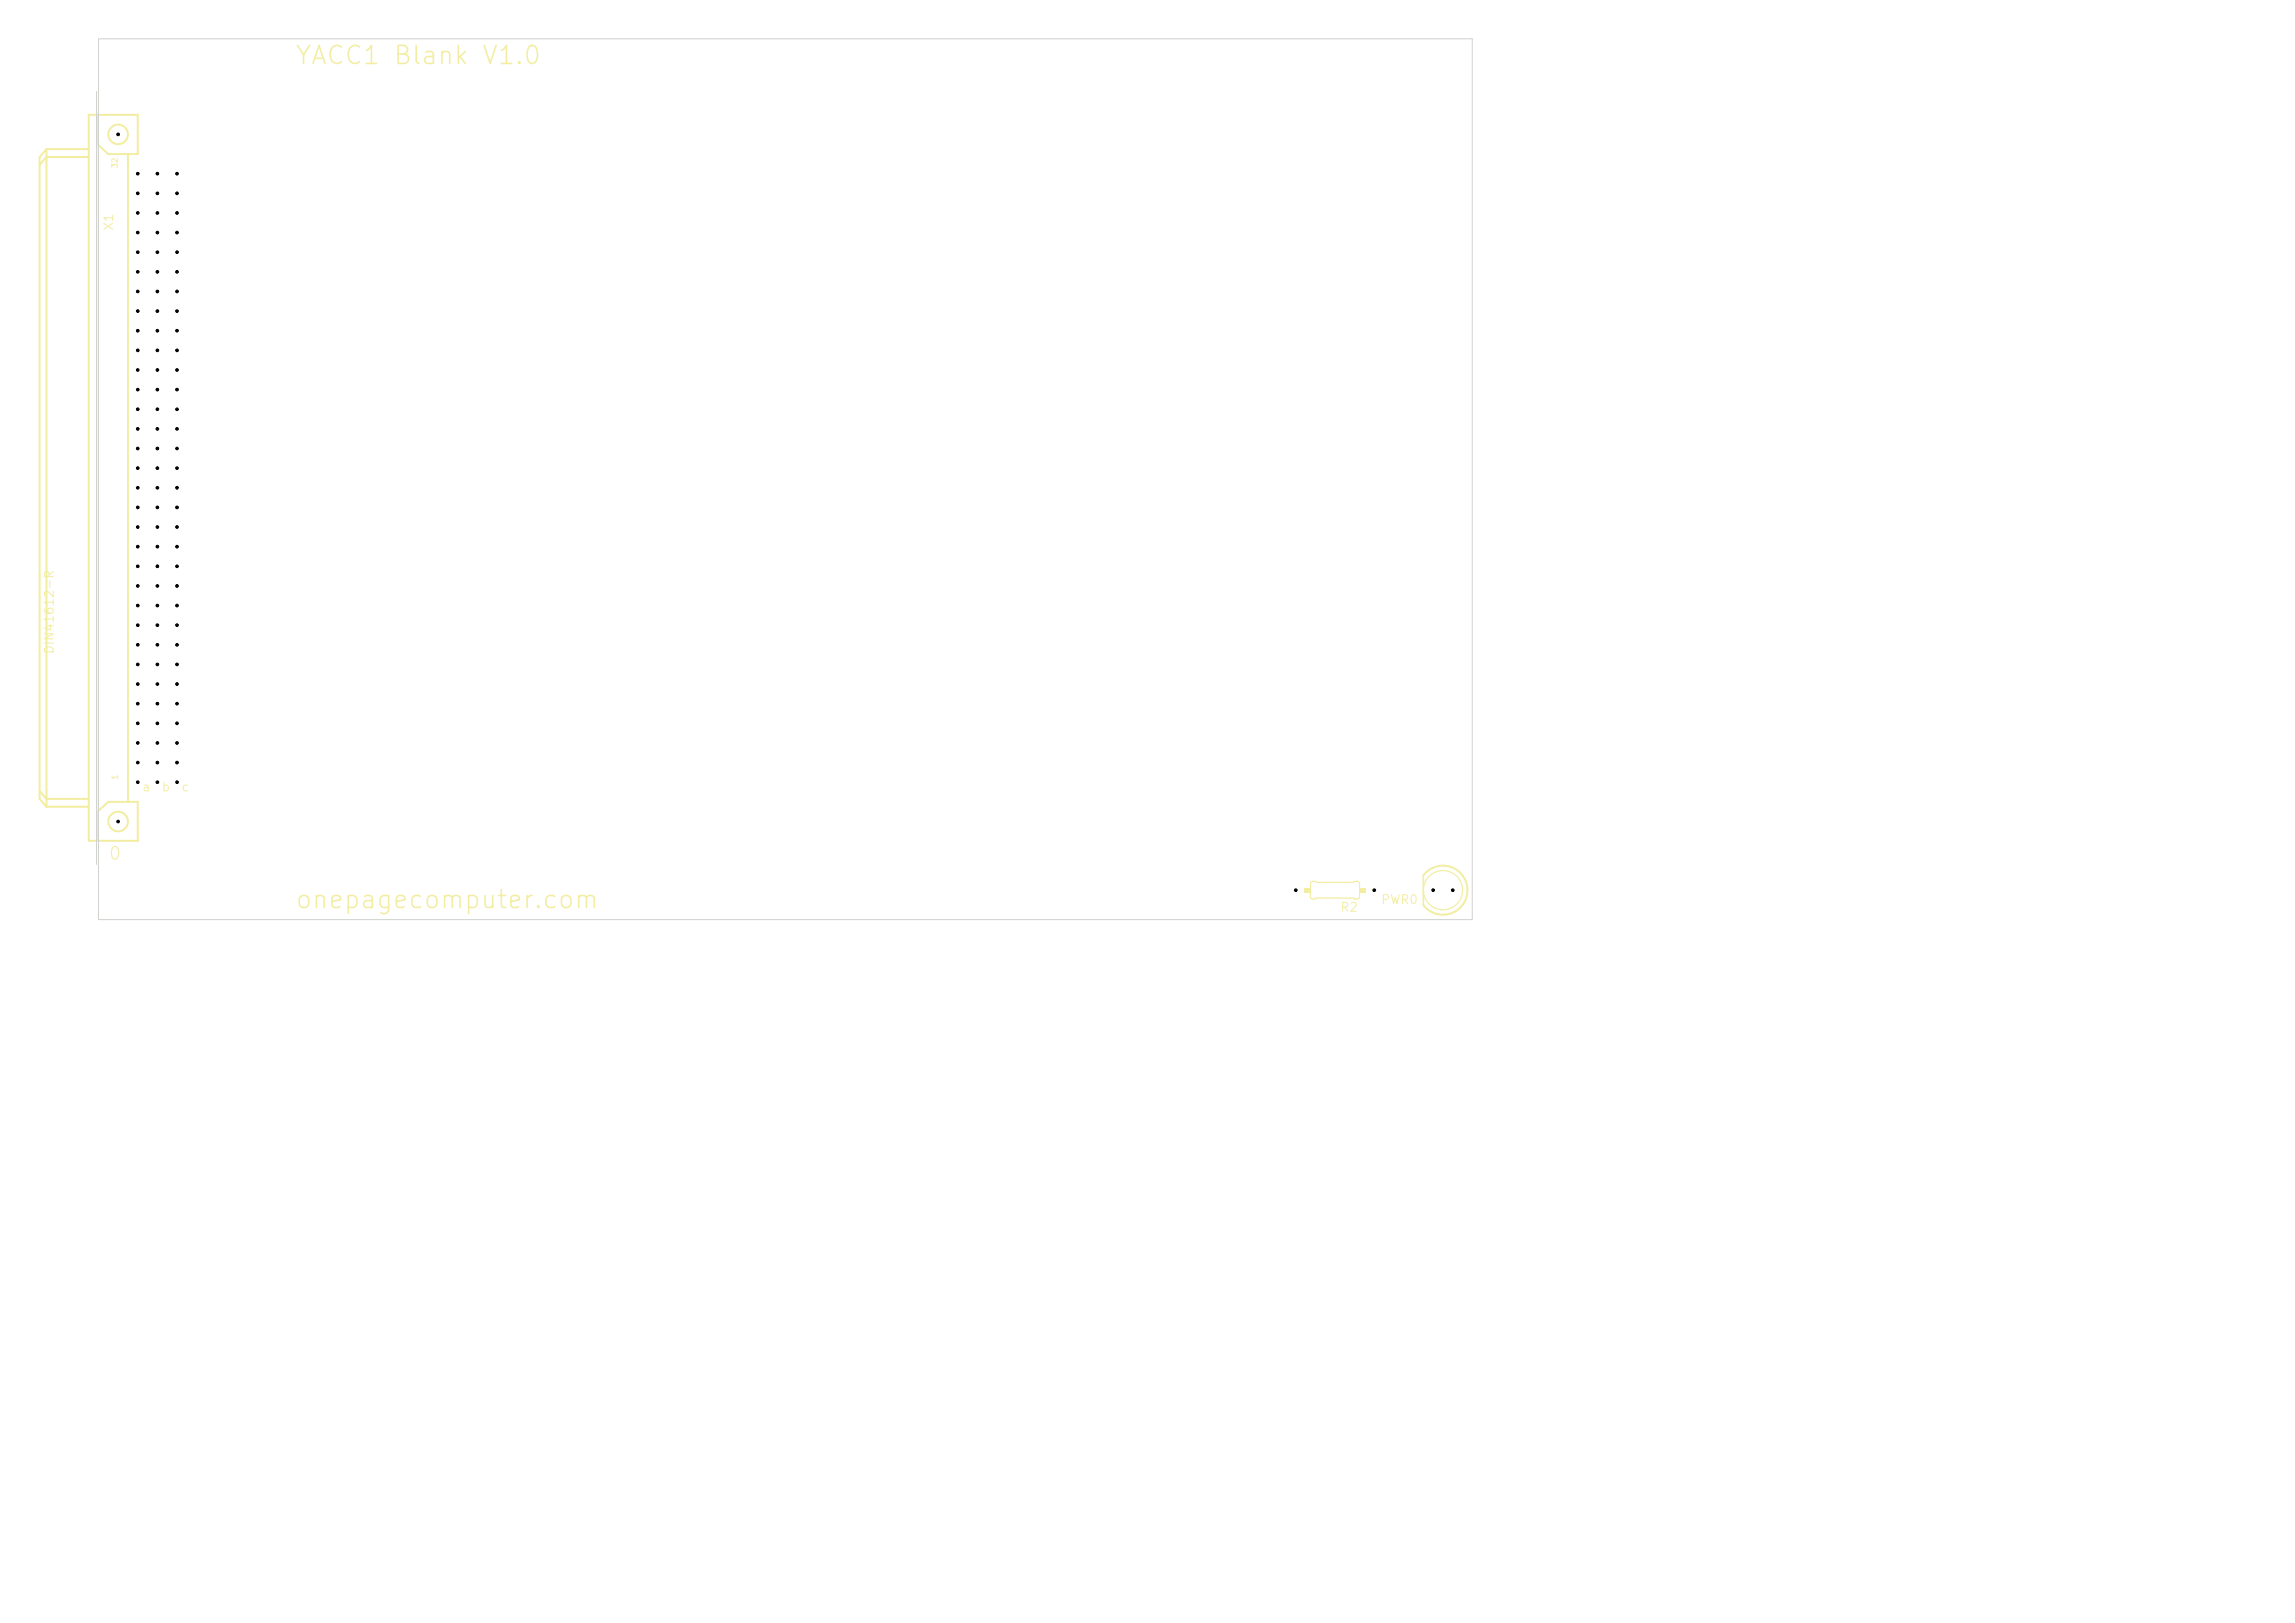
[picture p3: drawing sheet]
<svg xmlns="http://www.w3.org/2000/svg" width="297mm" height="210mm" viewBox="0 0 297 210" stroke-linecap="round" stroke-linejoin="round" font-family="sans-serif">
<defs><g id="words">
<g font-size="2.3" fill="#f2eda1">
<text x="38" y="8.9">YACC1 Blank V1.0</text>
<text x="38" y="118.1">onepagecomputer.com</text>
</g>
<text font-size="1.6" fill="#f2eda1" x="13.9" y="111.7">0</text>
<g font-size="1.2" fill="#f2eda1">
<text x="14.9" y="29.9" transform="rotate(-90 14.9 29.9)">X1</text>
<text x="173.4" y="118.3">R2</text>
<text x="178.6" y="117.3">PWR0</text>
</g>
<g font-size="1.1" fill="#f2eda1">
<text x="7.2" y="84.7" transform="rotate(-90 7.2 84.7)">DIN41612-R</text>
<text x="18.3" y="102.7">a</text>
<text x="20.8" y="102.7">b</text>
<text x="23.4" y="102.7">c</text>
</g>
<g font-size=".7" fill="#f2eda1">
<text x="15.4" y="21.9" transform="rotate(-90 15.4 21.9)">32</text>
<text x="15.4" y="101" transform="rotate(-90 15.4 101)">1</text>
</g>
</g></defs>
<path d="M169.7 114.1l.5-.1 .2 .2h4.8l.1-.2 .5 .1 .1 .2v1.9l-.2 .1h-.4l-.1-.1h-4.8l-.2 .1h-.4l-.2-.2v-1.8z" fill="none" stroke="#f2eda1" stroke-width=".15"/>
<g fill="#f2eda1">
<path d="M168.7 114.9h.9v.6h-.9z"/>
<path d="M175.9 114.9h.9v.6h-.9z"/>
</g>
<g fill="none" stroke="#f2eda1" stroke-width=".25">
<path d="M6 19.3l-.9 1v83.1l.9 1M6 19.3v85.1M6 19.3h5.5M12.6 14.9v3.8l1.4 1.2h3.8v-5h-6.3v93.8M16.6 19.9v83.9M11.3 20.3h-5.3l-.9 1M5.1 102.4l.9 1h5.3M6 104.4h5.5M11.5 108.8h6.3M12.6 108.7v-3.7l1.4-1.2h3.8v5M184.2 113.3a3.2 3.2 0 0 1 4.7-.5 3.2 3.2 0 0 1 0 4.7 3.2 3.2 0 0 1-4.7-.4"/>
<circle cx="15.3" cy="17.4" r="1.27"/>
<circle cx="15.3" cy="106.3" r="1.27"/>
</g>
<path d="M12.5 14.9v93.8" fill="none" stroke="#f2eda1" stroke-width=".13"/>
<path d="M184.2 113.3v3.8" fill="none" stroke="#f2eda1" stroke-width=".2"/>
<circle cx="186.7" cy="115.2" r="2.54" fill="none" stroke="#f2eda1" stroke-width=".15"/>
<path d="M12.5 11.8v100.1M12.7 5h177.8v114h-177.8z" fill="none" stroke="#d0d2cd" stroke-width=".13"/>
<g fill="#000" stroke="#000" stroke-width=".13">
<circle cx="15.3" cy="17.4" r=".17"/>
<circle cx="17.8" cy="37.7" r=".17"/>
<circle cx="17.8" cy="32.6" r=".17"/>
<circle cx="17.8" cy="22.5" r=".17"/>
<circle cx="17.8" cy="25" r=".17"/>
<circle cx="17.8" cy="27.6" r=".17"/>
<circle cx="17.8" cy="35.2" r=".17"/>
<circle cx="17.8" cy="30.1" r=".17"/>
<circle cx="20.4" cy="35.2" r=".17"/>
<circle cx="20.4" cy="32.6" r=".17"/>
<circle cx="20.4" cy="37.7" r=".17"/>
<circle cx="20.4" cy="30.1" r=".17"/>
<circle cx="20.4" cy="22.5" r=".17"/>
<circle cx="20.4" cy="25" r=".17"/>
<circle cx="20.4" cy="27.6" r=".17"/>
<circle cx="22.9" cy="22.5" r=".17"/>
<circle cx="22.9" cy="27.6" r=".17"/>
<circle cx="22.9" cy="32.6" r=".17"/>
<circle cx="22.9" cy="30.1" r=".17"/>
<circle cx="22.9" cy="25" r=".17"/>
<circle cx="22.9" cy="37.7" r=".17"/>
<circle cx="22.9" cy="35.2" r=".17"/>
<circle cx="17.8" cy="42.8" r=".17"/>
<circle cx="17.8" cy="40.3" r=".17"/>
<circle cx="17.8" cy="58" r=".17"/>
<circle cx="17.8" cy="55.5" r=".17"/>
<circle cx="17.8" cy="50.4" r=".17"/>
<circle cx="17.8" cy="47.9" r=".17"/>
<circle cx="17.8" cy="45.3" r=".17"/>
<circle cx="17.8" cy="53" r=".17"/>
<circle cx="20.4" cy="42.8" r=".17"/>
<circle cx="20.4" cy="40.3" r=".17"/>
<circle cx="20.4" cy="50.4" r=".17"/>
<circle cx="20.4" cy="55.5" r=".17"/>
<circle cx="20.4" cy="58" r=".17"/>
<circle cx="20.4" cy="45.3" r=".17"/>
<circle cx="20.4" cy="53" r=".17"/>
<circle cx="20.4" cy="47.9" r=".17"/>
<circle cx="22.9" cy="42.8" r=".17"/>
<circle cx="22.9" cy="40.3" r=".17"/>
<circle cx="22.9" cy="55.5" r=".17"/>
<circle cx="22.9" cy="58" r=".17"/>
<circle cx="22.9" cy="50.4" r=".17"/>
<circle cx="22.9" cy="45.3" r=".17"/>
<circle cx="22.9" cy="47.9" r=".17"/>
<circle cx="22.9" cy="53" r=".17"/>
<circle cx="17.8" cy="68.2" r=".17"/>
<circle cx="17.8" cy="65.7" r=".17"/>
<circle cx="17.8" cy="70.7" r=".17"/>
<circle cx="17.8" cy="63.1" r=".17"/>
<circle cx="17.8" cy="73.3" r=".17"/>
<circle cx="17.8" cy="60.6" r=".17"/>
<circle cx="17.8" cy="78.4" r=".17"/>
<circle cx="17.8" cy="75.8" r=".17"/>
<circle cx="20.4" cy="73.3" r=".17"/>
<circle cx="20.4" cy="78.4" r=".17"/>
<circle cx="20.4" cy="70.7" r=".17"/>
<circle cx="20.4" cy="65.7" r=".17"/>
<circle cx="20.4" cy="63.1" r=".17"/>
<circle cx="20.4" cy="68.2" r=".17"/>
<circle cx="20.4" cy="75.8" r=".17"/>
<circle cx="20.4" cy="60.6" r=".17"/>
<circle cx="22.9" cy="78.4" r=".17"/>
<circle cx="22.9" cy="70.7" r=".17"/>
<circle cx="22.9" cy="65.7" r=".17"/>
<circle cx="22.9" cy="63.1" r=".17"/>
<circle cx="22.9" cy="75.8" r=".17"/>
<circle cx="22.9" cy="73.3" r=".17"/>
<circle cx="22.9" cy="68.2" r=".17"/>
<circle cx="22.9" cy="60.6" r=".17"/>
<circle cx="17.8" cy="83.4" r=".17"/>
<circle cx="17.8" cy="86" r=".17"/>
<circle cx="17.8" cy="96.1" r=".17"/>
<circle cx="17.8" cy="80.9" r=".17"/>
<circle cx="17.8" cy="91.1" r=".17"/>
<circle cx="17.8" cy="88.5" r=".17"/>
<circle cx="17.8" cy="98.7" r=".17"/>
<circle cx="17.8" cy="93.6" r=".17"/>
<circle cx="20.4" cy="80.9" r=".17"/>
<circle cx="20.4" cy="98.7" r=".17"/>
<circle cx="20.4" cy="91.1" r=".17"/>
<circle cx="20.4" cy="88.5" r=".17"/>
<circle cx="20.4" cy="83.4" r=".17"/>
<circle cx="20.4" cy="96.1" r=".17"/>
<circle cx="20.4" cy="86" r=".17"/>
<circle cx="20.4" cy="93.6" r=".17"/>
<circle cx="22.9" cy="98.7" r=".17"/>
<circle cx="22.9" cy="91.1" r=".17"/>
<circle cx="22.9" cy="96.1" r=".17"/>
<circle cx="22.9" cy="86" r=".17"/>
<circle cx="22.9" cy="93.6" r=".17"/>
<circle cx="22.9" cy="80.9" r=".17"/>
<circle cx="22.9" cy="88.5" r=".17"/>
<circle cx="22.9" cy="83.4" r=".17"/>
<circle cx="15.3" cy="106.3" r=".18"/>
<circle cx="17.8" cy="101.2" r=".17"/>
<circle cx="20.4" cy="101.2" r=".17"/>
<circle cx="22.9" cy="101.2" r=".17"/>
<circle cx="167.7" cy="115.2" r=".17"/>
<circle cx="177.8" cy="115.2" r=".17"/>
<circle cx="185.5" cy="115.2" r=".17"/>
<circle cx="188" cy="115.2" r=".17"/>
</g>
<use href="#words"/>
</svg>
